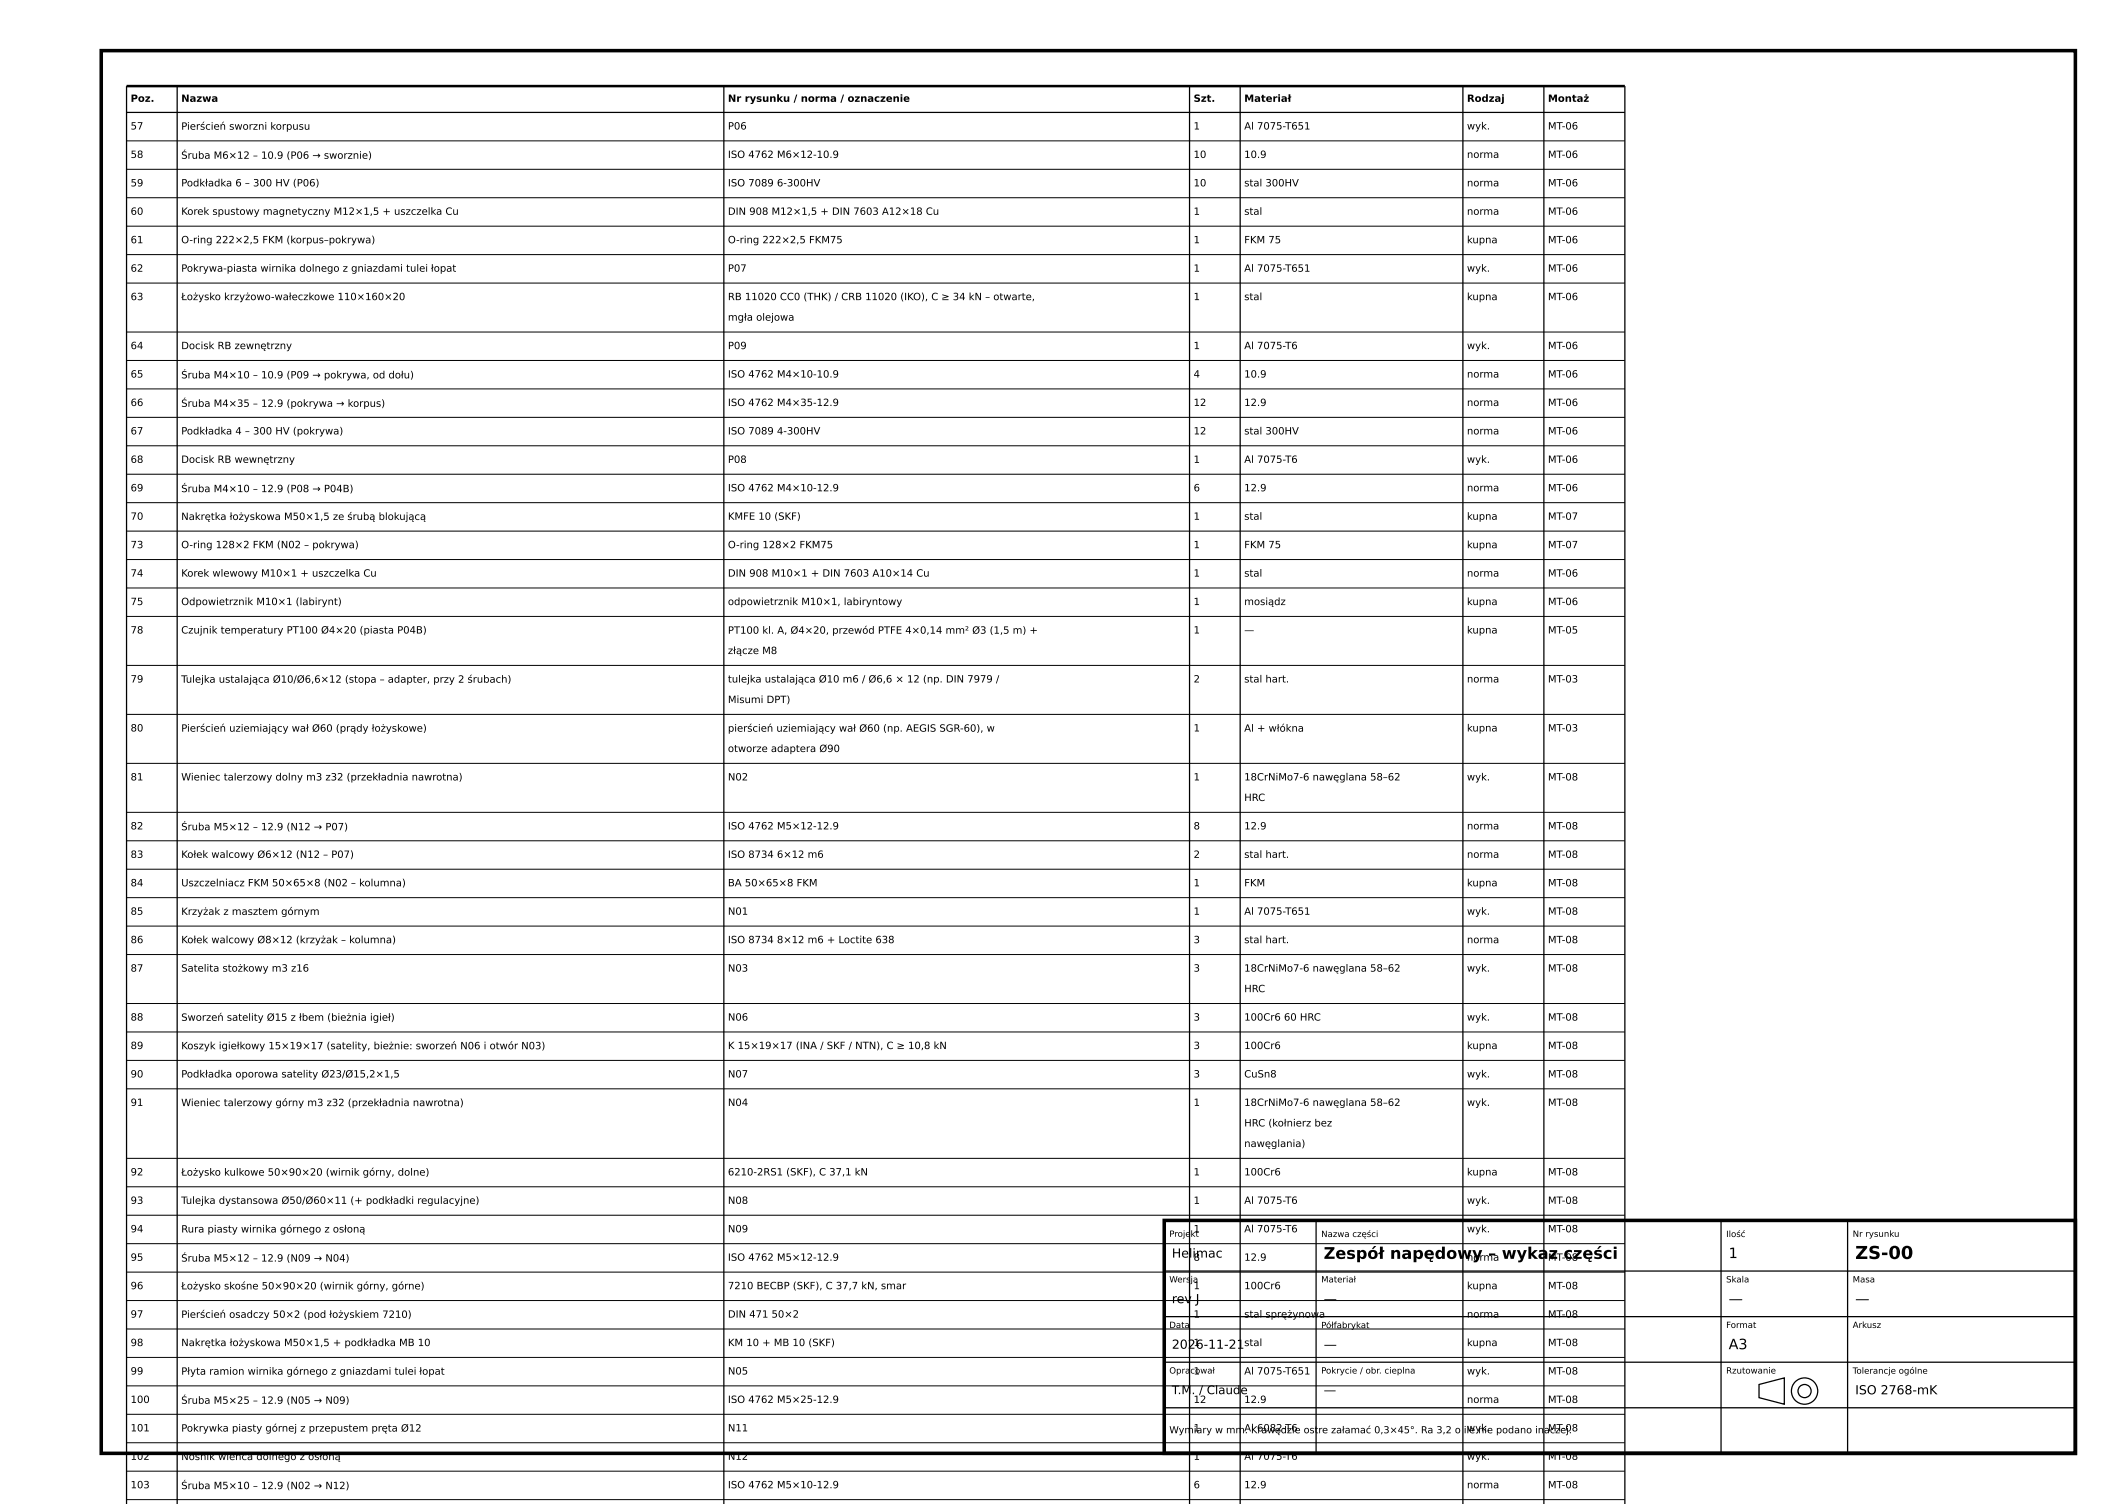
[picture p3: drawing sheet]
<svg xmlns="http://www.w3.org/2000/svg" width="420mm" height="297mm" viewBox="0 0 420 297" stroke-linecap="round" stroke-linejoin="round" font-family="sans-serif">
<defs><g id="words">
<text font-size="3.5" x="366.5" y="248.6">ZS-00</text>
<text font-size="3.2" x="261.5" y="248.6">Zespół napędowy – wykaz części</text>
<g font-size="2.8">
<text x="341.5" y="248.4">1</text>
<text x="341.5" y="257.4">—</text>
<text x="366.5" y="257.4">—</text>
<text x="341.5" y="266.4">A3</text>
</g>
<g font-size="2.6">
<text x="261.5" y="257.4">—</text>
<text x="261.5" y="266.4">—</text>
</g>
<g font-size="2.5">
<text x="231.5" y="248.3">Helimac</text>
<text x="231.5" y="257.3">rev J</text>
<text x="231.5" y="266.3">2026-11-21</text>
<text x="261.5" y="275.3">—</text>
<text x="366.5" y="275.3">ISO 2768-mK</text>
</g>
<text font-size="2.3" x="231.5" y="275.3">T.M. / Claude</text>
<g font-size="2">
<text x="25.8" y="20.1">Poz.</text>
<text x="35.8" y="20.1">Nazwa</text>
<text x="143.8" y="20.1">Nr rysunku / norma / oznaczenie</text>
<text x="235.8" y="20.1">Szt.</text>
<text x="245.8" y="20.1">Materiał</text>
<text x="289.8" y="20.1">Rodzaj</text>
<text x="305.8" y="20.1">Montaż</text>
<text x="25.8" y="25.6">57</text>
<text x="35.8" y="25.6">Pierścień sworzni korpusu</text>
<text x="143.8" y="25.6">P06</text>
<text x="235.8" y="25.6">1</text>
<text x="245.8" y="25.6">Al 7075-T651</text>
<text x="289.8" y="25.6">wyk.</text>
<text x="305.8" y="25.6">MT-06</text>
<text x="25.8" y="31.2">58</text>
<text x="35.8" y="31.4">Śruba M6×12 – 10.9 (P06 → sworznie)</text>
<text x="143.8" y="31.2">ISO 4762 M6×12-10.9</text>
<text x="235.8" y="31.2">10</text>
<text x="245.8" y="31.2">10.9</text>
<text x="289.8" y="31.2">norma</text>
<text x="305.8" y="31.2">MT-06</text>
<text x="25.8" y="36.8">59</text>
<text x="35.8" y="36.8">Podkładka 6 – 300 HV (P06)</text>
<text x="143.8" y="36.8">ISO 7089 6-300HV</text>
<text x="235.8" y="36.8">10</text>
<text x="245.8" y="36.8">stal 300HV</text>
<text x="289.8" y="36.8">norma</text>
<text x="305.8" y="36.8">MT-06</text>
<text x="25.8" y="42.4">60</text>
<text x="35.8" y="42.4">Korek spustowy magnetyczny M12×1,5 + uszczelka Cu</text>
<text x="143.8" y="42.4">DIN 908 M12×1,5 + DIN 7603 A12×18 Cu</text>
<text x="235.8" y="42.4">1</text>
<text x="245.8" y="42.4">stal</text>
<text x="289.8" y="42.4">norma</text>
<text x="305.8" y="42.4">MT-06</text>
<text x="25.8" y="48">61</text>
<text x="25.8" y="53.7">62</text>
<text x="35.8" y="48">O-ring 222×2,5 FKM (korpus–pokrywa)</text>
<text x="35.8" y="53.7">Pokrywa-piasta wirnika dolnego z gniazdami tulei łopat</text>
<text x="143.8" y="48">O-ring 222×2,5 FKM75</text>
<text x="143.8" y="53.7">P07</text>
<text x="235.8" y="48">1</text>
<text x="235.8" y="53.7">1</text>
<text x="245.8" y="48">FKM 75</text>
<text x="245.8" y="53.7">Al 7075-T651</text>
<text x="289.8" y="48">kupna</text>
<text x="289.8" y="53.7">wyk.</text>
<text x="305.8" y="48">MT-06</text>
<text x="305.8" y="53.7">MT-06</text>
<text x="25.8" y="59.3">63</text>
<text x="35.8" y="59.3">Łożysko krzyżowo-wałeczkowe 110×160×20</text>
<text x="143.8" y="59.3">RB 11020 CC0 (THK) / CRB 11020 (IKO), C ≥ 34 kN – otwarte,</text>
<text x="235.8" y="59.3">1</text>
<text x="245.8" y="59.3">stal</text>
<text x="289.8" y="59.3">kupna</text>
<text x="305.8" y="59.3">MT-06</text>
<text x="143.8" y="63.3">mgła olejowa</text>
<text x="25.8" y="68.9">64</text>
<text x="35.8" y="68.9">Docisk RB zewnętrzny</text>
<text x="143.8" y="68.9">P09</text>
<text x="235.8" y="68.9">1</text>
<text x="245.8" y="68.9">Al 7075-T6</text>
<text x="289.8" y="68.9">wyk.</text>
<text x="305.8" y="68.9">MT-06</text>
<text x="25.8" y="74.6">65</text>
<text x="35.8" y="74.7">Śruba M4×10 – 10.9 (P09 → pokrywa, od dołu)</text>
<text x="143.8" y="74.6">ISO 4762 M4×10-10.9</text>
<text x="235.8" y="74.6">4</text>
<text x="245.8" y="74.6">10.9</text>
<text x="289.8" y="74.6">norma</text>
<text x="305.8" y="74.6">MT-06</text>
<text x="25.8" y="80.2">66</text>
<text x="35.8" y="80.3">Śruba M4×35 – 12.9 (pokrywa → korpus)</text>
<text x="143.8" y="80.2">ISO 4762 M4×35-12.9</text>
<text x="235.8" y="80.2">12</text>
<text x="245.8" y="80.2">12.9</text>
<text x="289.8" y="80.2">norma</text>
<text x="305.8" y="80.2">MT-06</text>
<text x="25.8" y="85.8">67</text>
<text x="35.8" y="85.8">Podkładka 4 – 300 HV (pokrywa)</text>
<text x="143.8" y="85.8">ISO 7089 4-300HV</text>
<text x="235.8" y="85.8">12</text>
<text x="245.8" y="85.8">stal 300HV</text>
<text x="289.8" y="85.8">norma</text>
<text x="305.8" y="85.8">MT-06</text>
<text x="25.8" y="91.4">68</text>
<text x="35.8" y="91.4">Docisk RB wewnętrzny</text>
<text x="143.8" y="91.4">P08</text>
<text x="235.8" y="91.4">1</text>
<text x="245.8" y="91.4">Al 7075-T6</text>
<text x="289.8" y="91.4">wyk.</text>
<text x="305.8" y="91.4">MT-06</text>
<text x="25.8" y="97">69</text>
<text x="35.8" y="97.2">Śruba M4×10 – 12.9 (P08 → P04B)</text>
<text x="143.8" y="97">ISO 4762 M4×10-12.9</text>
<text x="235.8" y="97">6</text>
<text x="245.8" y="97">12.9</text>
<text x="289.8" y="97">norma</text>
<text x="305.8" y="97">MT-06</text>
<text x="25.8" y="102.6">70</text>
<text x="35.8" y="102.7">Nakrętka łożyskowa M50×1,5 ze śrubą blokującą</text>
<text x="143.8" y="102.6">KMFE 10 (SKF)</text>
<text x="235.8" y="102.6">1</text>
<text x="245.8" y="102.6">stal</text>
<text x="289.8" y="102.6">kupna</text>
<text x="305.8" y="102.6">MT-07</text>
<text x="25.8" y="108.3">73</text>
<text x="25.8" y="113.9">74</text>
<text x="35.8" y="108.3">O-ring 128×2 FKM (N02 – pokrywa)</text>
<text x="35.8" y="113.9">Korek wlewowy M10×1 + uszczelka Cu</text>
<text x="143.8" y="108.3">O-ring 128×2 FKM75</text>
<text x="143.8" y="113.9">DIN 908 M10×1 + DIN 7603 A10×14 Cu</text>
<text x="235.8" y="108.3">1</text>
<text x="235.8" y="113.9">1</text>
<text x="245.8" y="108.3">FKM 75</text>
<text x="245.8" y="113.9">stal</text>
<text x="289.8" y="108.3">kupna</text>
<text x="289.8" y="113.9">norma</text>
<text x="305.8" y="108.3">MT-07</text>
<text x="305.8" y="113.9">MT-06</text>
<text x="25.8" y="119.5">75</text>
<text x="35.8" y="119.5">Odpowietrznik M10×1 (labirynt)</text>
<text x="143.8" y="119.5">odpowietrznik M10×1, labiryntowy</text>
<text x="235.8" y="119.5">1</text>
<text x="245.8" y="119.5">mosiądz</text>
<text x="289.8" y="119.5">kupna</text>
<text x="305.8" y="119.5">MT-06</text>
<text x="25.8" y="125.1">78</text>
<text x="35.8" y="125.1">Czujnik temperatury PT100 Ø4×20 (piasta P04B)</text>
<text x="143.8" y="125.1">PT100 kl. A, Ø4×20, przewód PTFE 4×0,14 mm² Ø3 (1,5 m) +</text>
<text x="235.8" y="125.1">1</text>
<text x="245.8" y="125.1">—</text>
<text x="289.8" y="125.1">kupna</text>
<text x="305.8" y="125.1">MT-05</text>
<text x="143.8" y="129.2">złącze M8</text>
<text x="25.8" y="134.8">79</text>
<text x="35.8" y="134.8">Tulejka ustalająca Ø10/Ø6,6×12 (stopa – adapter, przy 2 śrubach)</text>
<text x="143.8" y="134.8">tulejka ustalająca Ø10 m6 / Ø6,6 × 12 (np. DIN 7979 /</text>
<text x="235.8" y="134.8">2</text>
<text x="245.8" y="134.8">stal hart.</text>
<text x="289.8" y="134.8">norma</text>
<text x="305.8" y="134.8">MT-03</text>
<text x="143.8" y="138.8">Misumi DPT)</text>
<text x="25.8" y="144.4">80</text>
<text x="35.8" y="144.5">Pierścień uziemiający wał Ø60 (prądy łożyskowe)</text>
<text x="143.8" y="144.5">pierścień uziemiający wał Ø60 (np. AEGIS SGR-60), w</text>
<text x="143.8" y="148.5">otworze adaptera Ø90</text>
<text x="235.8" y="144.4">1</text>
<text x="245.8" y="144.5">Al + włókna</text>
<text x="289.8" y="144.4">kupna</text>
<text x="305.8" y="144.4">MT-03</text>
<text x="25.8" y="154.1">81</text>
<text x="35.8" y="154.1">Wieniec talerzowy dolny m3 z32 (przekładnia nawrotna)</text>
<text x="143.8" y="154.1">N02</text>
<text x="235.8" y="154.1">1</text>
<text x="245.8" y="154.1">18CrNiMo7-6 nawęglana 58–62</text>
<text x="289.8" y="154.1">wyk.</text>
<text x="305.8" y="154.1">MT-08</text>
<text x="245.8" y="158.2">HRC</text>
<text x="25.8" y="163.8">82</text>
<text x="35.8" y="164">Śruba M5×12 – 12.9 (N12 → P07)</text>
<text x="143.8" y="163.8">ISO 4762 M5×12-12.9</text>
<text x="235.8" y="163.8">8</text>
<text x="245.8" y="163.8">12.9</text>
<text x="289.8" y="163.8">norma</text>
<text x="305.8" y="163.8">MT-08</text>
<text x="25.8" y="169.4">83</text>
<text x="35.8" y="169.4">Kołek walcowy Ø6×12 (N12 – P07)</text>
<text x="143.8" y="169.4">ISO 8734 6×12 m6</text>
<text x="235.8" y="169.4">2</text>
<text x="245.8" y="169.4">stal hart.</text>
<text x="289.8" y="169.4">norma</text>
<text x="305.8" y="169.4">MT-08</text>
<text x="25.8" y="175">84</text>
<text x="35.8" y="175">Uszczelniacz FKM 50×65×8 (N02 – kolumna)</text>
<text x="143.8" y="175">BA 50×65×8 FKM</text>
<text x="235.8" y="175">1</text>
<text x="245.8" y="175">FKM</text>
<text x="289.8" y="175">kupna</text>
<text x="305.8" y="175">MT-08</text>
<text x="25.8" y="180.6">85</text>
<text x="35.8" y="180.7">Krzyżak z masztem górnym</text>
<text x="143.8" y="180.6">N01</text>
<text x="235.8" y="180.6">1</text>
<text x="245.8" y="180.6">Al 7075-T651</text>
<text x="289.8" y="180.6">wyk.</text>
<text x="305.8" y="180.6">MT-08</text>
<text x="25.8" y="186.3">86</text>
<text x="25.8" y="191.9">87</text>
<text x="35.8" y="186.3">Kołek walcowy Ø8×12 (krzyżak – kolumna)</text>
<text x="35.8" y="191.9">Satelita stożkowy m3 z16</text>
<text x="143.8" y="186.3">ISO 8734 8×12 m6 + Loctite 638</text>
<text x="143.8" y="191.9">N03</text>
<text x="235.8" y="186.3">3</text>
<text x="235.8" y="191.9">3</text>
<text x="245.8" y="186.3">stal hart.</text>
<text x="245.8" y="191.9">18CrNiMo7-6 nawęglana 58–62</text>
<text x="289.8" y="186.3">norma</text>
<text x="289.8" y="191.9">wyk.</text>
<text x="305.8" y="186.3">MT-08</text>
<text x="305.8" y="191.9">MT-08</text>
<text x="245.8" y="195.9">HRC</text>
<text x="25.8" y="201.5">88</text>
<text x="35.8" y="201.6">Sworzeń satelity Ø15 z łbem (bieżnia igieł)</text>
<text x="143.8" y="201.5">N06</text>
<text x="235.8" y="201.5">3</text>
<text x="245.8" y="201.5">100Cr6 60 HRC</text>
<text x="289.8" y="201.5">wyk.</text>
<text x="305.8" y="201.5">MT-08</text>
<text x="25.8" y="207.2">89</text>
<text x="35.8" y="207.2">Koszyk igiełkowy 15×19×17 (satelity, bieżnie: sworzeń N06 i otwór N03)</text>
<text x="143.8" y="207.2">K 15×19×17 (INA / SKF / NTN), C ≥ 10,8 kN</text>
<text x="235.8" y="207.2">3</text>
<text x="245.8" y="207.2">100Cr6</text>
<text x="289.8" y="207.2">kupna</text>
<text x="305.8" y="207.2">MT-08</text>
<text x="25.8" y="212.8">90</text>
<text x="35.8" y="212.8">Podkładka oporowa satelity Ø23/Ø15,2×1,5</text>
<text x="143.8" y="212.8">N07</text>
<text x="235.8" y="212.8">3</text>
<text x="245.8" y="212.8">CuSn8</text>
<text x="289.8" y="212.8">wyk.</text>
<text x="305.8" y="212.8">MT-08</text>
<text x="25.8" y="218.4">91</text>
<text x="35.8" y="218.4">Wieniec talerzowy górny m3 z32 (przekładnia nawrotna)</text>
<text x="143.8" y="218.4">N04</text>
<text x="235.8" y="218.4">1</text>
<text x="245.8" y="218.4">18CrNiMo7-6 nawęglana 58–62</text>
<text x="289.8" y="218.4">wyk.</text>
<text x="305.8" y="218.4">MT-08</text>
<text x="245.8" y="222.4">HRC (kołnierz bez</text>
<text x="245.8" y="226.5">nawęglania)</text>
<text x="25.8" y="232.1">92</text>
<text x="35.8" y="232.2">Łożysko kulkowe 50×90×20 (wirnik górny, dolne)</text>
<text x="143.8" y="232.1">6210-2RS1 (SKF), C 37,1 kN</text>
<text x="235.8" y="232.1">1</text>
<text x="245.8" y="232.1">100Cr6</text>
<text x="289.8" y="232.1">kupna</text>
<text x="305.8" y="232.1">MT-08</text>
<text x="25.8" y="237.7">93</text>
<text x="35.8" y="237.7">Tulejka dystansowa Ø50/Ø60×11 (+ podkładki regulacyjne)</text>
<text x="143.8" y="237.7">N08</text>
<text x="235.8" y="237.7">1</text>
<text x="245.8" y="237.7">Al 7075-T6</text>
<text x="289.8" y="237.7">wyk.</text>
<text x="305.8" y="237.7">MT-08</text>
<text x="25.8" y="243.3">94</text>
<text x="35.8" y="243.4">Rura piasty wirnika górnego z osłoną</text>
<text x="143.8" y="243.3">N09</text>
<text x="235.8" y="243.3">1</text>
<text x="245.8" y="243.3">Al 7075-T6</text>
<text x="289.8" y="243.3">wyk.</text>
<text x="305.8" y="243.3">MT-08</text>
<text x="25.8" y="249">95</text>
<text x="35.8" y="249.1">Śruba M5×12 – 12.9 (N09 → N04)</text>
<text x="143.8" y="249">ISO 4762 M5×12-12.9</text>
<text x="235.8" y="249">8</text>
<text x="245.8" y="249">12.9</text>
<text x="289.8" y="249">norma</text>
<text x="305.8" y="249">MT-08</text>
<text x="25.8" y="254.6">96</text>
<text x="35.8" y="254.6">Łożysko skośne 50×90×20 (wirnik górny, górne)</text>
<text x="143.8" y="254.6">7210 BECBP (SKF), C 37,7 kN, smar</text>
<text x="235.8" y="254.6">1</text>
<text x="245.8" y="254.6">100Cr6</text>
<text x="289.8" y="254.6">kupna</text>
<text x="305.8" y="254.6">MT-08</text>
<text x="25.8" y="260.2">97</text>
<text x="35.8" y="260.2">Pierścień osadczy 50×2 (pod łożyskiem 7210)</text>
<text x="143.8" y="260.2">DIN 471 50×2</text>
<text x="235.8" y="260.2">1</text>
<text x="245.8" y="260.2">stal sprężynowa</text>
<text x="289.8" y="260.2">norma</text>
<text x="305.8" y="260.2">MT-08</text>
<text x="25.8" y="265.8">98</text>
<text x="35.8" y="265.8">Nakrętka łożyskowa M50×1,5 + podkładka MB 10</text>
<text x="143.8" y="265.8">KM 10 + MB 10 (SKF)</text>
<text x="235.8" y="265.8">1</text>
<text x="245.8" y="265.8">stal</text>
<text x="289.8" y="265.8">kupna</text>
<text x="305.8" y="265.8">MT-08</text>
<text x="25.8" y="271.4">99</text>
<text x="35.8" y="271.5">Płyta ramion wirnika górnego z gniazdami tulei łopat</text>
<text x="143.8" y="271.4">N05</text>
<text x="235.8" y="271.4">1</text>
<text x="245.8" y="271.4">Al 7075-T651</text>
<text x="289.8" y="271.4">wyk.</text>
<text x="305.8" y="271.4">MT-08</text>
<text x="25.8" y="277">100</text>
<text x="35.8" y="277.2">Śruba M5×25 – 12.9 (N05 → N09)</text>
<text x="143.8" y="277">ISO 4762 M5×25-12.9</text>
<text x="235.8" y="277">12</text>
<text x="245.8" y="277">12.9</text>
<text x="289.8" y="277">norma</text>
<text x="305.8" y="277">MT-08</text>
<text x="25.8" y="282.7">101</text>
<text x="35.8" y="282.7">Pokrywka piasty górnej z przepustem pręta Ø12</text>
<text x="143.8" y="282.7">N11</text>
<text x="235.8" y="282.7">1</text>
<text x="245.8" y="282.7">Al 6082-T6</text>
<text x="289.8" y="282.7">wyk.</text>
<text x="305.8" y="282.7">MT-08</text>
<text x="25.8" y="288.3">102</text>
<text x="25.8" y="293.9">103</text>
<text x="35.8" y="288.3">Nośnik wieńca dolnego z osłoną</text>
<text x="143.8" y="288.3">N12</text>
<text x="143.8" y="293.9">ISO 4762 M5×10-12.9</text>
<text x="235.8" y="288.3">1</text>
<text x="235.8" y="293.9">6</text>
<text x="245.8" y="288.3">Al 7075-T6</text>
<text x="245.8" y="293.9">12.9</text>
<text x="289.8" y="288.3">wyk.</text>
<text x="289.8" y="293.9">norma</text>
<text x="305.8" y="288.3">MT-08</text>
<text x="305.8" y="293.9">MT-08</text>
<text x="35.8" y="294.1">Śruba M5×10 – 12.9 (N02 → N12)</text>
</g>
<text font-size="1.9" x="231" y="283">Wymiary w mm. Krawędzie ostre załamać 0,3×45°. Ra 3,2 o ile nie podano inaczej.</text>
<g font-size="1.7">
<text x="231" y="244.2">Projekt</text>
<text x="261" y="244.3">Nazwa części</text>
<text x="341" y="244.3">Ilość</text>
<text x="366" y="244.2">Nr rysunku</text>
<text x="231" y="253.2">Wersja</text>
<text x="261" y="253.2">Materiał</text>
<text x="341" y="253.2">Skala</text>
<text x="366" y="253.2">Masa</text>
<text x="231" y="262.2">Data</text>
<text x="261" y="262.3">Półfabrykat</text>
<text x="341" y="262.2">Format</text>
<text x="366" y="262.2">Arkusz</text>
<text x="231" y="271.2">Opracował</text>
<text x="261" y="271.2">Pokrycie / obr. cieplna</text>
<text x="341" y="271.2">Rzutowanie</text>
<text x="366" y="271.3">Tolerancje ogólne</text>
</g>
</g></defs>
<path d="M20 10h390v277h-390zM230 241h180v46h-180z" fill="none" stroke="#000" stroke-width=".7" stroke-linecap="butt"/>
<g fill="none" stroke="#000" stroke-width=".25">
<path d="M25 17v280.1M35 17v280.1M143 17v280.1M235 17v280.1M245 17v280.1M289 17v280.1M305 17v280.1M321 17v280.1M25 22.2h296M230 251h180M260 241v46M340 241v46"/>
<path d="M365 241v46M230 278h180M230 269h180M230 260h180M347.5 273.4l5-1.3v5.2l-5-1.3z"/>
<circle cx="356.5" cy="274.7" r="2.6"/>
<circle cx="356.5" cy="274.7" r="1.3"/>
</g>
<path d="M25 17h296" fill="none" stroke="#000" stroke-width=".5"/>
<g fill="none" stroke="#000" stroke-width=".2">
<path d="M25 27.8h296M25 33.4h296M25 39h296M25 44.7h296M25 50.3h296M25 55.9h296M25 65.6h296M25 71.2h296M25 76.8h296M25 82.4h296M25 88h296M25 93.6h296"/>
<path d="M25 99.3h296M25 104.9h296M25 110.5h296M25 116.1h296M25 121.7h296M25 131.4h296M25 141.1h296M25 150.7h296M25 160.4h296M25 166h296M25 171.6h296M25 177.3h296"/>
<path d="M25 182.9h296M25 188.5h296M25 198.2h296M25 203.8h296M25 209.4h296M25 215h296M25 228.7h296M25 234.4h296M25 240h296M25 245.6h296M25 251.2h296M25 256.8h296"/>
<path d="M25 262.4h296M25 268.1h296M25 273.7h296M25 279.3h296M25 284.9h296M25 290.5h296M25 296.1h296"/>
</g>
<use href="#words"/>
</svg>
